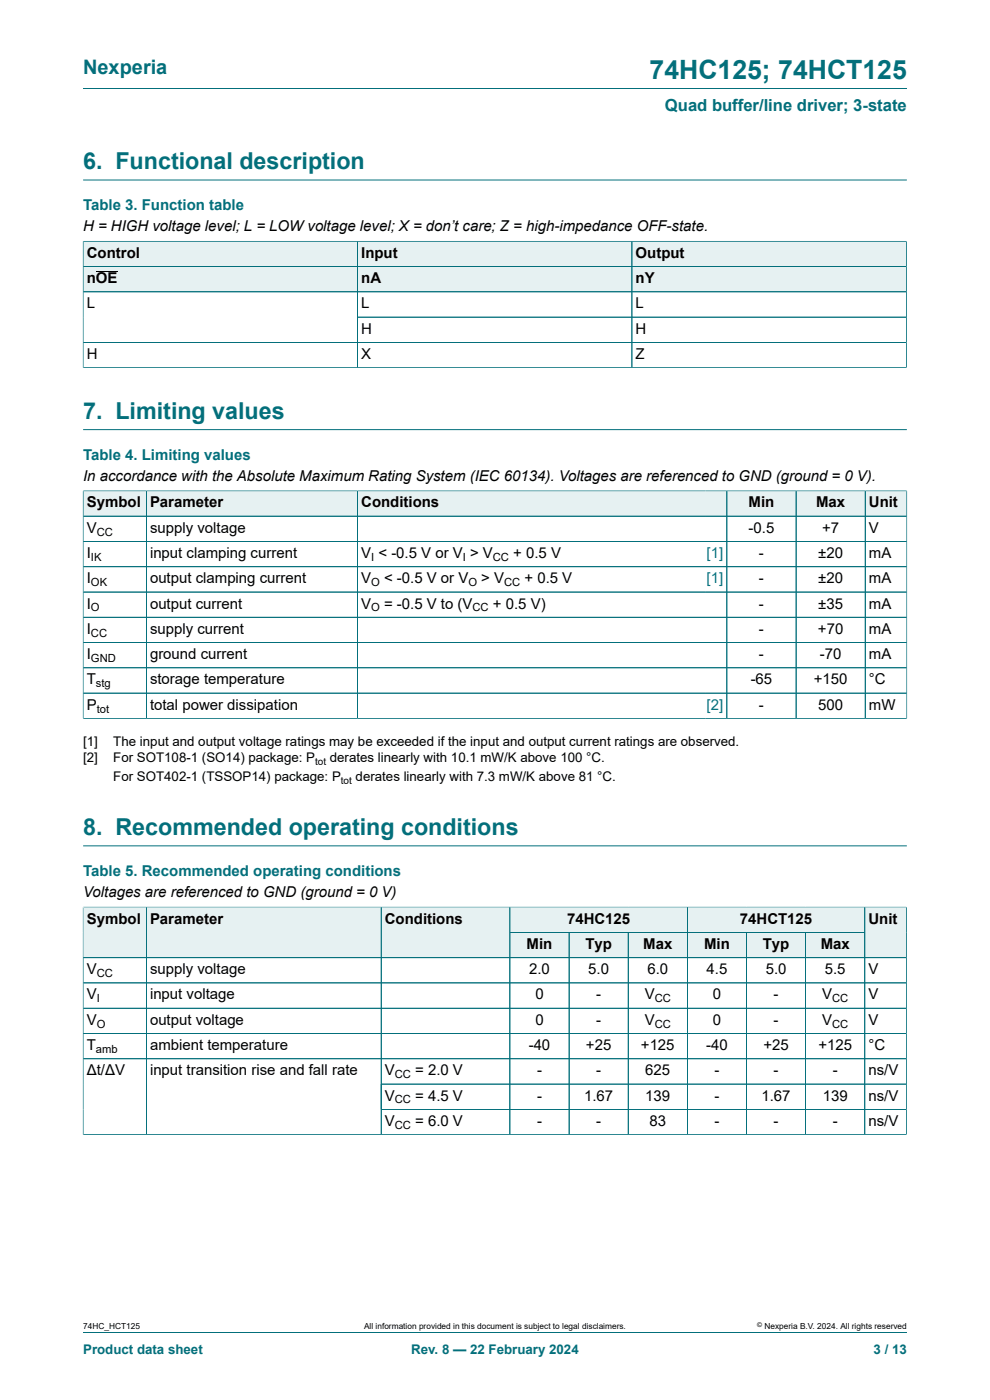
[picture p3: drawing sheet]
<svg xmlns="http://www.w3.org/2000/svg" width="210mm" height="297mm" viewBox="0 0 210 297" stroke-linecap="round" stroke-linejoin="round" font-family="sans-serif">
<defs><g id="words">
<text font-size="5.6" fill="#036f7b" x="137.8" y="16.8">74HC125; 74HCT125</text>
<g font-size="4.9" fill="#036f7b">
<text x="17.6" y="35.9">6. Functional description</text>
<text x="17.6" y="88.8">7. Limiting values</text>
<text x="17.6" y="177.1">8. Recommended operating conditions</text>
</g>
<text font-size="4.2" fill="#036f7b" x="17.6" y="15.6">Nexperia</text>
<text font-size="3.5" fill="#036f7b" x="141" y="23.7">Quad buffer/line driver; 3-state</text>
<g font-size="3.2" fill="#036f7b">
<text x="17.6" y="44.5">Table 3. Function table</text>
<text x="17.6" y="97.5">Table 4. Limiting values</text>
<text x="17.6" y="185.8">Table 5. Recommended operating conditions</text>
</g>
<g font-size="3.2">
<text x="17.6" y="49.1">H = HIGH voltage level; L = LOW voltage level; X = don’t care; Z = high-impedance OFF-state.</text>
<text x="18.4" y="54.7">Control</text>
<text x="76.6" y="54.7">Input</text>
<text x="134.8" y="54.7">Output</text>
<text x="18.4" y="60.1">nOE</text>
<text x="18.4" y="65.4">L</text>
<text x="76.6" y="60.1">nA</text>
<text x="76.6" y="65.4">L</text>
<text x="134.8" y="60.1">nY</text>
<text x="134.8" y="65.4">L</text>
<text x="76.6" y="70.8">H</text>
<text x="134.8" y="70.8">H</text>
<text x="18.4" y="76.1">H</text>
<text x="76.6" y="76.1">X</text>
<text x="134.8" y="76.1">Z</text>
<text x="17.6" y="102">In accordance with the Absolute Maximum Rating System (IEC 60134). Voltages are referenced to GND (ground = 0 V).</text>
<text x="18.4" y="107.6">Symbol</text>
<text x="31.8" y="107.6">Parameter</text>
<text x="76.6" y="107.6">Conditions</text>
<text x="158.8" y="107.6">Min</text>
<text x="173.1" y="107.6">Max</text>
<text x="184.3" y="107.6">Unit</text>
<text x="18.4" y="113">V</text>
<text x="31.8" y="113">supply voltage</text>
<text x="158.8" y="113">-0.5</text>
<text x="174.4" y="113">+7</text>
<text x="184.3" y="113">V</text>
<text x="18.4" y="118.4">I</text>
<text x="31.8" y="118.4">input clamping current</text>
<text x="76.6" y="118.4">V &lt; -0.5 V or V &gt; V</text>
<text x="108.9" y="118.4">+ 0.5 V</text>
<text x="161" y="118.4">-</text>
<text x="173.6" y="118.4">±20</text>
<text x="184.3" y="118.4">mA</text>
<text x="18.4" y="123.7">I</text>
<text x="31.8" y="123.7">output clamping current</text>
<text x="76.6" y="123.7">V</text>
<text x="81.5" y="123.7">&lt; -0.5 V or V</text>
<text x="102.1" y="123.7">&gt; V</text>
<text x="111.3" y="123.7">+ 0.5 V</text>
<text x="161" y="123.7">-</text>
<text x="173.6" y="123.7">±20</text>
<text x="184.3" y="123.7">mA</text>
<text x="18.4" y="129.1">I</text>
<text x="31.8" y="129.1">output current</text>
<text x="76.6" y="129.1">V</text>
<text x="81.5" y="129.1">= -0.5 V to (V</text>
<text x="104.6" y="129.1">+ 0.5 V)</text>
<text x="161" y="129.1">-</text>
<text x="173.6" y="129.1">±35</text>
<text x="184.3" y="129.1">mA</text>
<text x="18.4" y="134.5">I</text>
<text x="31.8" y="134.5">supply current</text>
<text x="161" y="134.5">-</text>
<text x="173.5" y="134.5">+70</text>
<text x="184.3" y="134.5">mA</text>
<text x="18.4" y="139.8">I</text>
<text x="31.8" y="139.8">ground current</text>
<text x="161" y="139.8">-</text>
<text x="173.9" y="139.8">-70</text>
<text x="184.3" y="139.8">mA</text>
<text x="18.4" y="145.2">T</text>
<text x="31.8" y="145.2">storage temperature</text>
<text x="159.2" y="145.2">-65</text>
<text x="172.6" y="145.2">+150</text>
<text x="184.3" y="145.2">°C</text>
<text x="18.4" y="150.5">P</text>
<text x="31.8" y="150.5">total power dissipation</text>
<text x="161" y="150.5">-</text>
<text x="173.5" y="150.5">500</text>
<text x="184.3" y="150.5">mW</text>
<text x="17.6" y="190.3">Voltages are referenced to GND (ground = 0 V)</text>
<text x="18.4" y="195.9">Symbol</text>
<text x="31.8" y="195.9">Parameter</text>
<text x="81.6" y="195.9">Conditions</text>
<text x="120.3" y="195.9">74HC125</text>
<text x="157" y="195.9">74HCT125</text>
<text x="184.2" y="195.9">Unit</text>
<text x="111.7" y="201.3">Min</text>
<text x="124.2" y="201.3">Typ</text>
<text x="136.4" y="201.3">Max</text>
<text x="149.3" y="201.3">Min</text>
<text x="161.8" y="201.3">Typ</text>
<text x="174.1" y="201.3">Max</text>
<text x="18.4" y="206.7">V</text>
<text x="31.8" y="206.7">supply voltage</text>
<text x="112.2" y="206.7">2.0</text>
<text x="124.8" y="206.7">5.0</text>
<text x="137.3" y="206.7">6.0</text>
<text x="149.9" y="206.7">4.5</text>
<text x="162.4" y="206.7">5.0</text>
<text x="175" y="206.7">5.5</text>
<text x="184.2" y="206.7">V</text>
<text x="18.4" y="212">V</text>
<text x="31.8" y="212">input voltage</text>
<text x="113.6" y="212">0</text>
<text x="126.5" y="212">-</text>
<text x="136.8" y="212">V</text>
<text x="151.2" y="212">0</text>
<text x="164.1" y="212">-</text>
<text x="174.4" y="212">V</text>
<text x="184.2" y="212">V</text>
<text x="18.4" y="217.4">V</text>
<text x="31.8" y="217.4">output voltage</text>
<text x="113.6" y="217.4">0</text>
<text x="126.5" y="217.4">-</text>
<text x="136.8" y="217.4">V</text>
<text x="151.2" y="217.4">0</text>
<text x="164.1" y="217.4">-</text>
<text x="174.4" y="217.4">V</text>
<text x="184.2" y="217.4">V</text>
<text x="18.4" y="222.8">T</text>
<text x="31.8" y="222.8">ambient temperature</text>
<text x="112.1" y="222.8">-40</text>
<text x="124.3" y="222.8">+25</text>
<text x="136" y="222.8">+125</text>
<text x="149.8" y="222.8">-40</text>
<text x="161.9" y="222.8">+25</text>
<text x="173.6" y="222.8">+125</text>
<text x="184.2" y="222.8">°C</text>
<text x="18.4" y="228.1">Δt/ΔV</text>
<text x="31.8" y="228.1">input transition rise and fall rate</text>
<text x="81.6" y="228.1">V</text>
<text x="81.6" y="233.5">V</text>
<text x="88.1" y="228.1">= 2.0 V</text>
<text x="88.1" y="233.5">= 4.5 V</text>
<text x="113.9" y="228.1">-</text>
<text x="113.9" y="233.5">-</text>
<text x="123.9" y="233.5">1.67</text>
<text x="126.5" y="228.1">-</text>
<text x="136.9" y="228.1">625</text>
<text x="136.9" y="233.5">139</text>
<text x="151.5" y="228.1">-</text>
<text x="151.5" y="233.5">-</text>
<text x="161.5" y="233.5">1.67</text>
<text x="164.1" y="228.1">-</text>
<text x="174.5" y="233.5">139</text>
<text x="176.6" y="228.1">-</text>
<text x="184.2" y="228.1">ns/V</text>
<text x="184.2" y="233.5">ns/V</text>
<text x="81.6" y="238.8">V</text>
<text x="88.1" y="238.8">= 6.0 V</text>
<text x="113.9" y="238.8">-</text>
<text x="126.5" y="238.8">-</text>
<text x="137.8" y="238.8">83</text>
<text x="151.5" y="238.8">-</text>
<text x="164.1" y="238.8">-</text>
<text x="176.6" y="238.8">-</text>
<text x="184.2" y="238.8">ns/V</text>
</g>
<g font-size="3.2" fill="#00f">
<text x="149.9" y="118.4">[1]</text>
<text x="149.9" y="123.7">[1]</text>
<text x="149.9" y="150.5">[2]</text>
</g>
<g font-size="2.8">
<text x="17.6" y="158.4">[1]</text>
<text x="17.6" y="161.7">[2]</text>
<text x="24" y="158.4">The input and output voltage ratings may be exceeded if the input and output current ratings are observed.</text>
<text x="24" y="161.7">For SOT108-1 (SO14) package: P</text>
<text x="70" y="161.7">derates linearly with 10.1 mW/K above 100 °C.</text>
<text x="24" y="165.7">For SOT402-1 (TSSOP14) package: P</text>
<text x="75.4" y="165.7">derates linearly with 7.3 mW/K above 81 °C.</text>
</g>
<g font-size="2.8" fill="#036f7b">
<text x="17.6" y="287.2">Product data sheet</text>
<text x="87.2" y="287.2">Rev. 8 — 22 February 2024</text>
<text x="185.3" y="287.2">3 / 13</text>
</g>
<g font-size="2.4">
<text x="20.5" y="113.6">CC</text>
<text x="19.3" y="119">IK</text>
<text x="78.7" y="119">I</text>
<text x="98.2" y="119">I</text>
<text x="104.6" y="119">CC</text>
<text x="19.3" y="124.3">OK</text>
<text x="78.7" y="124.3">O</text>
<text x="99.4" y="124.3">O</text>
<text x="106.9" y="124.3">CC</text>
<text x="19.3" y="129.7">O</text>
<text x="78.7" y="129.7">O</text>
<text x="100.2" y="129.7">CC</text>
<text x="19.3" y="135.1">CC</text>
<text x="19.3" y="140.4">GND</text>
<text x="20.4" y="145.8">stg</text>
<text x="20.5" y="151.2">tot</text>
<text x="20.5" y="207.3">CC</text>
<text x="20.5" y="212.6">I</text>
<text x="138.9" y="212.6">CC</text>
<text x="176.5" y="212.6">CC</text>
<text x="20.5" y="218">O</text>
<text x="138.9" y="218">CC</text>
<text x="176.5" y="218">CC</text>
<text x="20.4" y="223.4">amb</text>
<text x="83.8" y="228.7">CC</text>
<text x="83.8" y="234.1">CC</text>
<text x="83.8" y="239.5">CC</text>
</g>
<g font-size="2.1">
<text x="66.8" y="162.3">tot</text>
<text x="72.3" y="166.2">tot</text>
</g>
<g font-size="1.8">
<text x="17.6" y="282">74HC_HCT125</text>
<text x="77.2" y="282">All information provided in this document is subject to legal disclaimers.</text>
<text x="162.2" y="282">Nexperia B.V. 2024. All rights reserved</text>
</g>
<text font-size="1.4" x="160.6" y="281.6">©</text>
</g></defs>
<path d="M17.6 18.8h174.8M17.6 38.2h174.8" fill="none" stroke="#036f7b" stroke-width=".21"/>
<path d="M17.7 51.3h58.1v5.2h-58.1z" fill="#e6f1f2"/>
<path d="M17.6 51.1v5.5h58.2v-5.4h-58.2" fill="none" stroke="#036f7b" stroke-width=".21"/>
<path d="M75.9 51.3h58.1v5.2h-58.1z" fill="#e6f1f2"/>
<path d="M75.8 51.2h58.3v5.4h-58.3z" fill="none" stroke="#036f7b" stroke-width=".21"/>
<path d="M134.1 51.3h58.1v5.2h-58.1z" fill="#e6f1f2"/>
<path d="M192.3 51.1v5.5h-58.2v-5.4h58.2" fill="none" stroke="#036f7b" stroke-width=".21"/>
<path d="M17.7 56.6h58.1v5.2h-58.1z" fill="#e6f1f2"/>
<path d="M17.6 56.6h58.2v5.3h-58.2z" fill="none" stroke="#036f7b" stroke-width=".21"/>
<path d="M20.4 57.6h4.5" fill="none" stroke="#000" stroke-width=".21"/>
<path d="M75.9 56.6h58.1v5.2h-58.1z" fill="#e6f1f2"/>
<path d="M75.8 56.6h58.3v5.3h-58.3z" fill="none" stroke="#036f7b" stroke-width=".21"/>
<path d="M134.1 56.6h58.1v5.2h-58.1z" fill="#e6f1f2"/>
<path d="M17.6 51.3v26.8M17.7 56.6h174.6M17.7 51.2h174.5M75.8 51.3v26.7M134.1 51.3v26.7M192.3 51.3v26.8M17.6 78h174.7M17.6 61.9h174.7M17.6 72.6h174.7M75.8 67.3h116.5M17.6 91.1h174.8" fill="none" stroke="#036f7b" stroke-width=".21"/>
<path d="M17.7 104.2h13.3v5.2h-13.3z" fill="#e6f1f2"/>
<path d="M17.6 104.1v5.4h13.4v-5.4h-13.4" fill="none" stroke="#036f7b" stroke-width=".21"/>
<path d="M31.1 104.2h44.7v5.2h-44.7z" fill="#e6f1f2"/>
<path d="M31 104.1h44.9v5.4h-44.9z" fill="none" stroke="#036f7b" stroke-width=".21"/>
<path d="M75.9 104.2h73.7v5.2h-73.7z" fill="#e6f1f2"/>
<path d="M149.6 104.1h-73.7v5.4h73.7" fill="none" stroke="#036f7b" stroke-width=".21"/>
<path d="M149.6 104.2h4.5v5.2h-4.5z" fill="#e6f1f2"/>
<path d="M149.6 104.1h4.6v5.4h-4.6" fill="none" stroke="#036f7b" stroke-width=".21"/>
<path d="M154.3 104.2h14.5v5.2h-14.5z" fill="#e6f1f2"/>
<path d="M154.2 104.1h14.7v5.4h-14.7z" fill="none" stroke="#036f7b" stroke-width=".21"/>
<path d="M168.9 104.2h14.6v5.2h-14.6z" fill="#e6f1f2"/>
<path d="M168.9 104.1h14.6v5.4h-14.6z" fill="none" stroke="#036f7b" stroke-width=".21"/>
<path d="M183.6 104.2h8.7v5.2h-8.7z" fill="#e6f1f2"/>
<g fill="none" stroke="#036f7b" stroke-width=".21">
<path d="M17.6 109.5h174.8M17.6 114.9h174.8M17.6 104.2v48.3M17.7 104.1h174.7M31 104.2v48.2M75.9 104.2v48.2M154.2 104.2v48.2M168.9 104.2v48.2M183.5 104.1v48.3M192.4 104.1v48.4M17.6 125.6h174.8M192.4 120.2h-174.8"/>
<path d="M192.4 131h-174.8M192.4 136.3h-174.8M17.6 152.4h174.8M17.6 141.7h174.8M192.4 147h-174.8M17.6 179.4h174.8M108.2 192.4h37.6v5.4h-37.6z"/>
</g>
<path d="M108.2 192.5h37.5v5.2h-37.5z" fill="#e6f1f2"/>
<path d="M145.8 192.4h37.6v5.4h-37.6z" fill="none" stroke="#036f7b" stroke-width=".21"/>
<path d="M145.9 192.5h37.5v5.2h-37.5z" fill="#e6f1f2"/>
<path d="M17.6 192.4v10.8h13.4v-10.8h-13.4" fill="none" stroke="#036f7b" stroke-width=".21"/>
<path d="M17.7 192.5h13.3v10.6h-13.3z" fill="#e6f1f2"/>
<path d="M31 192.4h49.9v10.8h-49.9z" fill="none" stroke="#036f7b" stroke-width=".21"/>
<path d="M31.1 192.5h49.7v10.6h-49.7z" fill="#e6f1f2"/>
<path d="M80.9 192.4h27.3v10.8h-27.3z" fill="none" stroke="#036f7b" stroke-width=".21"/>
<g fill="#e6f1f2">
<path d="M80.9 192.5h27.2v10.6h-27.2z"/>
<path d="M108.2 197.9h12.4v5.2h-12.4z"/>
</g>
<path d="M108.2 197.8h12.5v5.4h-12.5z" fill="none" stroke="#036f7b" stroke-width=".21"/>
<path d="M120.8 197.9h12.4v5.2h-12.4z" fill="#e6f1f2"/>
<path d="M120.7 197.8h12.6v5.4h-12.6z" fill="none" stroke="#036f7b" stroke-width=".21"/>
<path d="M133.3 197.9h12.4v5.2h-12.4z" fill="#e6f1f2"/>
<path d="M133.3 197.8h12.5v5.4h-12.5z" fill="none" stroke="#036f7b" stroke-width=".21"/>
<path d="M145.9 197.9h12.4v5.2h-12.4z" fill="#e6f1f2"/>
<path d="M145.8 197.8h12.6v5.4h-12.6z" fill="none" stroke="#036f7b" stroke-width=".21"/>
<path d="M158.4 197.9h12.4v5.2h-12.4z" fill="#e6f1f2"/>
<path d="M158.4 197.8h12.5v5.4h-12.5z" fill="none" stroke="#036f7b" stroke-width=".21"/>
<path d="M171 197.9h12.4v5.2h-12.4z" fill="#e6f1f2"/>
<path d="M192.3 192.4v10.8h-21.4v-5.4h12.5M192.3 192.4h-8.9v10.8" fill="none" stroke="#036f7b" stroke-width=".21"/>
<path d="M183.5 192.5h8.7v10.6h-8.7z" fill="#e6f1f2"/>
<g fill="none" stroke="#036f7b" stroke-width=".21">
<path d="M17.6 192.5v48.3M17.7 192.4h174.5M31 192.5v48.2M80.9 192.5v48.2M108.2 192.5v48.2M108.2 197.8h75.2M120.7 197.9v42.8M133.3 197.9v42.8M145.8 192.5v48.2M158.4 197.9v42.8M170.9 197.9v42.8M183.4 192.5v48.2"/>
<path d="M192.3 192.5v48.3M17.6 203.2h174.7M17.6 208.5h174.7M17.6 213.9h174.7M192.3 219.3h-174.7M192.3 224.6h-174.7M192.3 230h-111.4M192.3 235.3h-111.4M17.6 240.7h174.7M17.6 282.6h174.8"/>
</g>
<use href="#words"/>
</svg>
